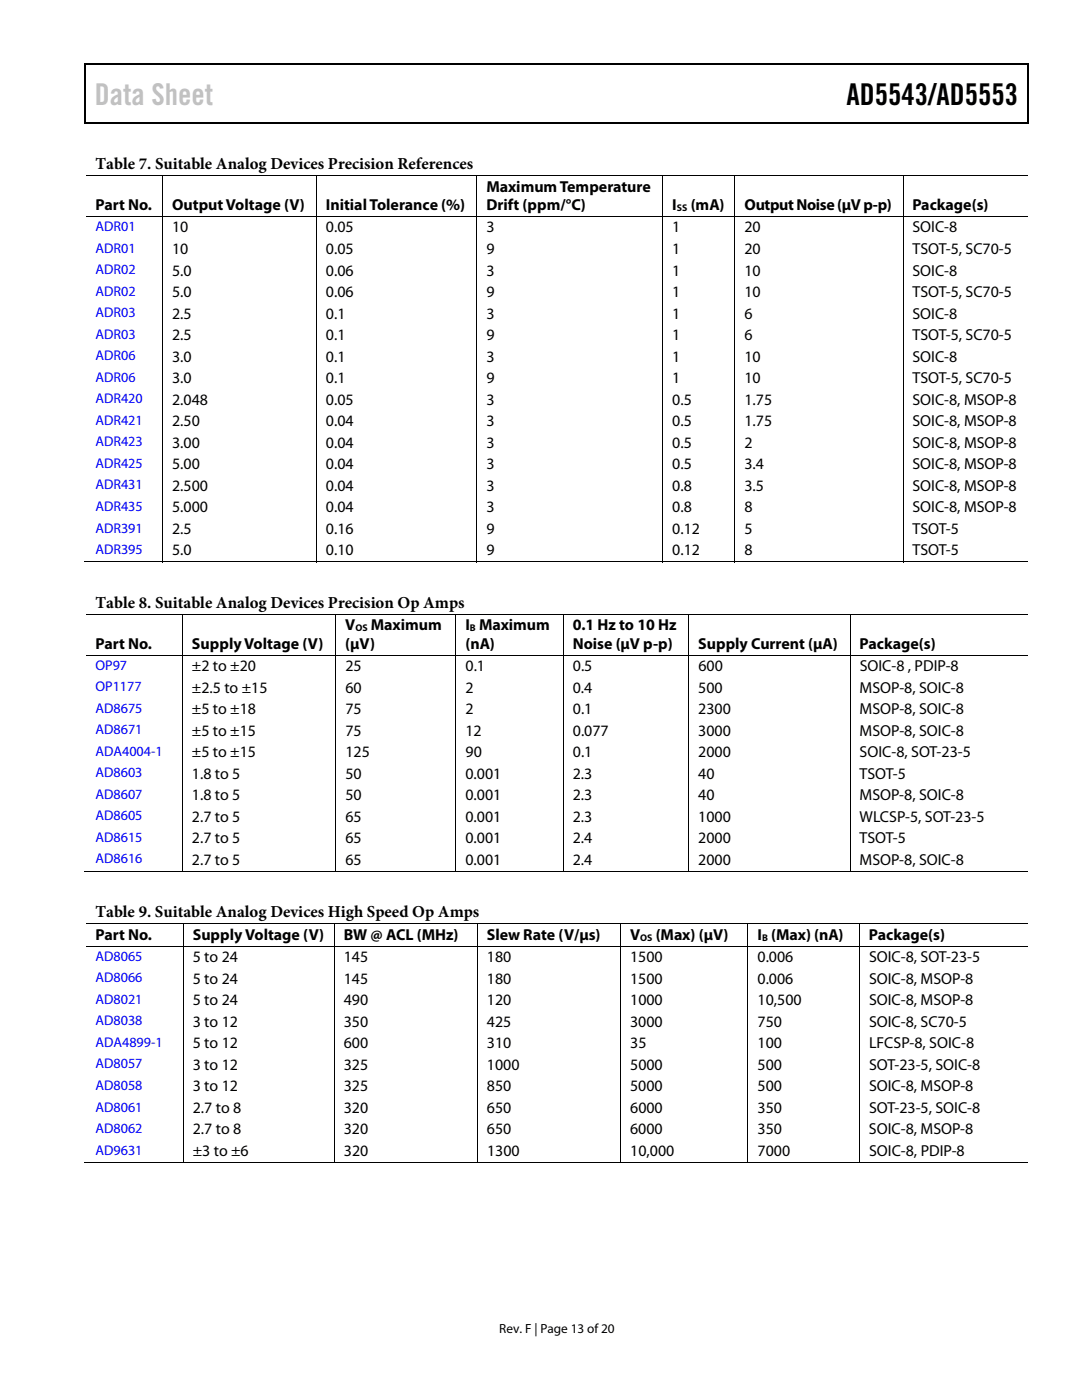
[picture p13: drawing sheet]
<svg xmlns="http://www.w3.org/2000/svg" width="216mm" height="279mm" viewBox="0 0 216 279" stroke-linecap="round" stroke-linejoin="round" font-family="sans-serif">
<defs><g id="words">
<text font-size="6" fill="#c0c0c0" x="18.9" y="21">Data Sheet</text>
<text font-size="6" x="168.9" y="21">AD5543/AD5553</text>
<g font-size="3.3">
<text x="19" y="33.7">Table 7. Suitable Analog Devices Precision References</text>
<text x="19" y="121.2">Table 8. Suitable Analog Devices Precision Op Amps</text>
<text x="19" y="183">Table 9. Suitable Analog Devices High Speed Op Amps</text>
</g>
<g font-size="3.2">
<text x="19" y="42">Part No.</text>
<text x="34.3" y="42">Output Voltage (V)</text>
<text x="65" y="42">Initial Tolerance (%)</text>
<text x="97.1" y="38.3">Maximum Temperature</text>
<text x="97.1" y="41.9">Drift (ppm/°C)</text>
<text x="134.2" y="42">I</text>
<text x="137.8" y="42">(mA)</text>
<text x="148.5" y="42">Output Noise (μV p-p)</text>
<text x="182.1" y="42">Package(s)</text>
<text x="34.3" y="46.4">10</text>
<text x="65" y="46.4">0.05</text>
<text x="97.1" y="46.4">3</text>
<text x="134.2" y="46.4">1</text>
<text x="148.5" y="46.4">20</text>
<text x="182.1" y="46.4">SOIC-8</text>
<text x="34.3" y="50.7">10</text>
<text x="65" y="50.7">0.05</text>
<text x="97.1" y="50.7">9</text>
<text x="134.1" y="50.7">1</text>
<text x="148.5" y="50.7">20</text>
<text x="182.1" y="50.7">TSOT-5, SC70-5</text>
<text x="34.3" y="55">5.0</text>
<text x="34.3" y="59.3">5.0</text>
<text x="65" y="59.3">0.06</text>
<text x="65" y="55">0.06</text>
<text x="97.1" y="59.3">9</text>
<text x="97.1" y="55">3</text>
<text x="134.2" y="59.3">1</text>
<text x="134.2" y="55">1</text>
<text x="148.5" y="59.3">10</text>
<text x="148.5" y="55">10</text>
<text x="182.1" y="59.3">TSOT-5, SC70-5</text>
<text x="182.1" y="55">SOIC-8</text>
<text x="34.3" y="63.6">2.5</text>
<text x="65" y="63.6">0.1</text>
<text x="97.1" y="63.6">3</text>
<text x="134.2" y="63.6">1</text>
<text x="148.5" y="63.6">6</text>
<text x="182.1" y="63.6">SOIC-8</text>
<text x="34.3" y="67.9">2.5</text>
<text x="65" y="67.9">0.1</text>
<text x="97.1" y="67.9">9</text>
<text x="134.2" y="67.9">1</text>
<text x="148.5" y="67.9">6</text>
<text x="182.1" y="67.9">TSOT-5, SC70-5</text>
<text x="34.3" y="72.2">3.0</text>
<text x="34.3" y="76.5">3.0</text>
<text x="65" y="76.5">0.1</text>
<text x="65" y="72.2">0.1</text>
<text x="97.1" y="76.5">9</text>
<text x="97.1" y="72.2">3</text>
<text x="134.2" y="76.5">1</text>
<text x="134.2" y="72.2">1</text>
<text x="148.5" y="76.5">10</text>
<text x="148.5" y="72.2">10</text>
<text x="182.1" y="76.5">TSOT-5, SC70-5</text>
<text x="182.1" y="72.2">SOIC-8</text>
<text x="34.3" y="80.8">2.048</text>
<text x="65" y="80.8">0.05</text>
<text x="97.1" y="80.8">3</text>
<text x="134.1" y="80.8">0.5</text>
<text x="148.5" y="80.8">1.75</text>
<text x="182.1" y="80.8">SOIC-8, MSOP-8</text>
<text x="34.3" y="85.1">2.50</text>
<text x="34.3" y="89.4">3.00</text>
<text x="65" y="85.1">0.04</text>
<text x="65" y="89.4">0.04</text>
<text x="97.1" y="85.1">3</text>
<text x="97.1" y="89.4">3</text>
<text x="134.1" y="85.1">0.5</text>
<text x="134.1" y="89.4">0.5</text>
<text x="148.5" y="85.1">1.75</text>
<text x="148.5" y="89.4">2</text>
<text x="182.1" y="85.1">SOIC-8, MSOP-8</text>
<text x="182.1" y="89.4">SOIC-8, MSOP-8</text>
<text x="34.3" y="93.7">5.00</text>
<text x="65" y="93.7">0.04</text>
<text x="97.1" y="93.7">3</text>
<text x="134.1" y="93.7">0.5</text>
<text x="148.5" y="93.7">3.4</text>
<text x="182.1" y="93.7">SOIC-8, MSOP-8</text>
<text x="34.3" y="98">2.500</text>
<text x="65" y="98">0.04</text>
<text x="97.1" y="98">3</text>
<text x="134.1" y="98">0.8</text>
<text x="148.5" y="98">3.5</text>
<text x="182.1" y="98">SOIC-8, MSOP-8</text>
<text x="34.3" y="102.3">5.000</text>
<text x="34.3" y="106.6">2.5</text>
<text x="65" y="102.3">0.04</text>
<text x="65" y="106.6">0.16</text>
<text x="97.1" y="102.3">3</text>
<text x="97.1" y="106.6">9</text>
<text x="134.1" y="102.3">0.8</text>
<text x="134.2" y="106.6">0.12</text>
<text x="148.5" y="102.3">8</text>
<text x="148.5" y="106.6">5</text>
<text x="182.1" y="102.3">SOIC-8, MSOP-8</text>
<text x="182.1" y="106.6">TSOT-5</text>
<text x="34.3" y="110.9">5.0</text>
<text x="65" y="110.9">0.10</text>
<text x="97.1" y="110.9">9</text>
<text x="134.2" y="110.9">0.12</text>
<text x="148.5" y="110.9">8</text>
<text x="182.1" y="110.9">TSOT-5</text>
<text x="68.9" y="125.8">V</text>
<text x="74" y="125.8">Maximum</text>
<text x="92.9" y="125.8">I Maximum</text>
<text x="114.3" y="125.8">0.1 Hz to 10 Hz</text>
<text x="19" y="129.5">Part No.</text>
<text x="38.3" y="129.5">Supply Voltage (V)</text>
<text x="68.9" y="129.5">(μV)</text>
<text x="92.9" y="129.5">(nA)</text>
<text x="114.3" y="129.5">Noise (μV p-p)</text>
<text x="139.3" y="129.5">Supply Current (μA)</text>
<text x="171.5" y="129.5">Package(s)</text>
<text x="38.3" y="133.9">±2 to ±20</text>
<text x="68.9" y="133.9">25</text>
<text x="92.9" y="133.9">0.1</text>
<text x="114.3" y="133.9">0.5</text>
<text x="139.3" y="133.9">600</text>
<text x="171.5" y="133.9">SOIC-8 , PDIP-8</text>
<text x="38.3" y="138.2">±2.5 to ±15</text>
<text x="38.3" y="142.5">±5 to ±18</text>
<text x="68.9" y="138.2">60</text>
<text x="68.9" y="142.5">75</text>
<text x="92.9" y="138.2">2</text>
<text x="92.9" y="142.5">2</text>
<text x="114.3" y="138.2">0.4</text>
<text x="114.3" y="142.5">0.1</text>
<text x="139.3" y="138.2">500</text>
<text x="139.3" y="142.5">2300</text>
<text x="171.5" y="142.5">MSOP-8, SOIC-8</text>
<text x="171.5" y="138.2">MSOP-8, SOIC-8</text>
<text x="38.3" y="146.8">±5 to ±15</text>
<text x="68.9" y="146.8">75</text>
<text x="92.9" y="146.8">12</text>
<text x="114.3" y="146.8">0.077</text>
<text x="139.3" y="146.8">3000</text>
<text x="171.5" y="146.8">MSOP-8, SOIC-8</text>
<text x="38.3" y="155.4">1.8 to 5</text>
<text x="38.3" y="151.1">±5 to ±15</text>
<text x="68.9" y="155.4">50</text>
<text x="68.9" y="151.1">125</text>
<text x="92.9" y="155.4">0.001</text>
<text x="92.9" y="151.1">90</text>
<text x="114.3" y="155.4">2.3</text>
<text x="114.3" y="151.1">0.1</text>
<text x="139.3" y="155.4">40</text>
<text x="139.3" y="151.1">2000</text>
<text x="171.5" y="155.4">TSOT-5</text>
<text x="171.5" y="151.1">SOIC-8, SOT-23-5</text>
<text x="38.3" y="159.7">1.8 to 5</text>
<text x="68.9" y="159.7">50</text>
<text x="92.9" y="159.7">0.001</text>
<text x="114.3" y="159.7">2.3</text>
<text x="139.3" y="159.7">40</text>
<text x="171.5" y="159.7">MSOP-8, SOIC-8</text>
<text x="38.3" y="164">2.7 to 5</text>
<text x="68.9" y="164">65</text>
<text x="92.9" y="164">0.001</text>
<text x="114.3" y="164">2.3</text>
<text x="139.3" y="164">1000</text>
<text x="171.5" y="164">WLCSP-5, SOT-23-5</text>
<text x="38.3" y="168.3">2.7 to 5</text>
<text x="38.3" y="172.6">2.7 to 5</text>
<text x="68.9" y="168.3">65</text>
<text x="68.9" y="172.6">65</text>
<text x="92.9" y="168.3">0.001</text>
<text x="92.9" y="172.6">0.001</text>
<text x="114.3" y="168.3">2.4</text>
<text x="114.3" y="172.6">2.4</text>
<text x="139.3" y="168.3">2000</text>
<text x="139.3" y="172.6">2000</text>
<text x="171.5" y="168.3">TSOT-5</text>
<text x="171.5" y="172.6">MSOP-8, SOIC-8</text>
<text x="19" y="187.6">Part No.</text>
<text x="38.5" y="187.6">Supply Voltage (V)</text>
<text x="68.6" y="187.6">BW @ ACL (MHz)</text>
<text x="97.2" y="187.6">Slew Rate (V/μs)</text>
<text x="125.7" y="187.6">V</text>
<text x="130.8" y="187.6">(Max) (μV)</text>
<text x="151.1" y="187.6">I (Max) (nA)</text>
<text x="173.4" y="187.6">Package(s)</text>
<text x="38.5" y="192">5 to 24</text>
<text x="38.5" y="196.3">5 to 24</text>
<text x="68.6" y="192">145</text>
<text x="68.6" y="196.3">145</text>
<text x="97.2" y="192">180</text>
<text x="97.2" y="196.3">180</text>
<text x="125.7" y="192">1500</text>
<text x="125.7" y="196.3">1500</text>
<text x="151.2" y="192">0.006</text>
<text x="151.2" y="196.3">0.006</text>
<text x="173.4" y="192">SOIC-8, SOT-23-5</text>
<text x="173.4" y="196.3">SOIC-8, MSOP-8</text>
<text x="38.5" y="200.6">5 to 24</text>
<text x="68.6" y="200.6">490</text>
<text x="97.2" y="200.6">120</text>
<text x="125.7" y="200.6">1000</text>
<text x="151.2" y="200.6">10,500</text>
<text x="173.4" y="200.6">SOIC-8, MSOP-8</text>
<text x="38.5" y="209.2">5 to 12</text>
<text x="38.5" y="204.9">3 to 12</text>
<text x="68.6" y="204.9">350</text>
<text x="68.6" y="209.2">600</text>
<text x="97.2" y="204.9">425</text>
<text x="97.2" y="209.2">310</text>
<text x="125.7" y="204.9">3000</text>
<text x="125.7" y="209.2">35</text>
<text x="151.2" y="204.9">750</text>
<text x="151.2" y="209.2">100</text>
<text x="173.4" y="204.9">SOIC-8, SC70-5</text>
<text x="173.4" y="209.2">LFCSP-8, SOIC-8</text>
<text x="38.5" y="213.5">3 to 12</text>
<text x="68.6" y="213.5">325</text>
<text x="97.2" y="213.5">1000</text>
<text x="125.7" y="213.5">5000</text>
<text x="151.2" y="213.5">500</text>
<text x="173.4" y="213.5">SOT-23-5, SOIC-8</text>
<text x="38.5" y="217.8">3 to 12</text>
<text x="68.6" y="217.8">325</text>
<text x="97.2" y="217.8">850</text>
<text x="125.7" y="217.8">5000</text>
<text x="151.2" y="217.8">500</text>
<text x="173.4" y="217.8">SOIC-8, MSOP-8</text>
<text x="38.5" y="222.1">2.7 to 8</text>
<text x="38.5" y="226.4">2.7 to 8</text>
<text x="68.6" y="226.4">320</text>
<text x="68.6" y="222.1">320</text>
<text x="97.2" y="226.4">650</text>
<text x="97.2" y="222.1">650</text>
<text x="125.7" y="226.4">6000</text>
<text x="125.7" y="222.1">6000</text>
<text x="151.2" y="226.4">350</text>
<text x="151.2" y="222.1">350</text>
<text x="173.4" y="226.4">SOIC-8, MSOP-8</text>
<text x="173.4" y="222.1">SOT-23-5, SOIC-8</text>
<text x="38.5" y="230.7">±3 to ±6</text>
<text x="68.6" y="230.7">320</text>
<text x="97.2" y="230.7">1300</text>
<text x="125.8" y="230.7">10,000</text>
<text x="151.2" y="230.7">7000</text>
<text x="173.4" y="230.7">SOIC-8, PDIP-8</text>
</g>
<g font-size="2.8" fill="#00f">
<text x="19" y="46.1">ADR01</text>
<text x="19" y="50.4">ADR01</text>
<text x="19" y="54.7">ADR02</text>
<text x="19" y="59">ADR02</text>
<text x="19" y="63.3">ADR03</text>
<text x="19" y="67.6">ADR03</text>
<text x="19" y="71.9">ADR06</text>
<text x="19" y="76.2">ADR06</text>
<text x="19" y="80.5">ADR420</text>
<text x="19" y="84.8">ADR421</text>
<text x="19" y="89.1">ADR423</text>
<text x="19" y="93.4">ADR425</text>
<text x="19" y="97.7">ADR431</text>
<text x="19" y="102">ADR435</text>
<text x="19" y="106.3">ADR391</text>
<text x="19" y="110.6">ADR395</text>
<text x="19" y="133.6">OP97</text>
<text x="19" y="137.9">OP1177</text>
<text x="19" y="142.2">AD8675</text>
<text x="19" y="146.5">AD8671</text>
<text x="19" y="150.8">ADA4004-1</text>
<text x="19" y="155.1">AD8603</text>
<text x="19" y="159.4">AD8607</text>
<text x="19" y="163.7">AD8605</text>
<text x="19" y="168">AD8615</text>
<text x="19" y="172.3">AD8616</text>
<text x="19" y="191.7">AD8065</text>
<text x="19" y="196">AD8066</text>
<text x="19" y="200.3">AD8021</text>
<text x="19" y="204.6">AD8038</text>
<text x="19" y="208.9">ADA4899-1</text>
<text x="19" y="213.2">AD8057</text>
<text x="19" y="217.5">AD8058</text>
<text x="19" y="221.8">AD8061</text>
<text x="19" y="226.1">AD8062</text>
<text x="19" y="230.4">AD9631</text>
</g>
<text font-size="2.6" x="99.6" y="266">Rev. F | Page 13 of 20</text>
<g font-size="1.9">
<text x="135.1" y="42.1">SS</text>
<text x="70.9" y="126">OS</text>
<text x="93.8" y="126">B</text>
<text x="127.7" y="187.7">OS</text>
<text x="152.1" y="187.7">B</text>
</g>
</g></defs>
<path d="M16.9 12.7h.2v1h-.2zM205.1 12.7h.2v1h-.2zM205.1 12.7h.2v.3h-.2zM82.3 24.4h.2v.3h-.2zM205.1 24.4h.2v.3h-.2z" fill="#000"/>
<path d="M16.9 12.8h188.2M17 13.7v11M205.2 13.7v11M205.1 24.5h-188.2" fill="none" stroke="#000" stroke-width=".25"/>
<g fill="none" stroke="#000" stroke-width=".2">
<path d="M17.1 35h188M32.4 35.1v8M63.1 35.1v8M95.2 35.1v8M132.2 35.1v8M146.6 35.1v8M180.2 35.1v8M17.1 43.2h188M32.4 43.3v68.9M63.1 43.3v68.9M95.2 43.3v68.9M132.2 43.3v68.9"/>
<path d="M146.6 43.3v68.9M180.2 43.3v68.9M16.9 112.1h15.4M32.5 112.1h30.6M63.2 112.1h31.9M95.2 112.1h37M132.3 112.1h14.3M146.7 112.1h33.4M180.3 112.1h24.8M17.1 122.6h188M17.1 130.7h188M36.4 122.6v8"/>
<path d="M36.4 130.8v43.1M67 122.6v8M67 130.8v43.1M91 122.6v8M91 130.8v43.1M112.4 122.6v8M112.4 130.8v43.1M137.4 122.6v8M137.4 130.8v43.1M169.6 122.6v8M169.6 130.8v43.1M16.9 173.9h19.4"/>
<path d="M36.5 173.9h30.4M67.1 173.9h23.8M91 173.9h21.3M112.5 173.9h24.8M137.5 173.9h32M169.7 173.9h35.4M17.1 184.3h188M17.1 188.8h188M36.6 184.4v4.3M36.6 188.9v43.2M66.7 184.4v4.3M66.7 188.9v43.2"/>
<path d="M95.3 184.4v4.3M95.3 188.9v43.2M123.8 184.4v4.3M123.8 188.9v43.2M149.2 184.4v4.3M149.2 188.9v43.2M171.5 184.4v4.3M171.5 188.9v43.2M16.9 232h19.6M36.7 232h29.9M66.8 232h28.4M95.3 232h28.4"/>
<path d="M123.9 232h25.3M149.3 232h22.1M171.6 232h33.5"/>
</g>
<use href="#words"/>
</svg>
